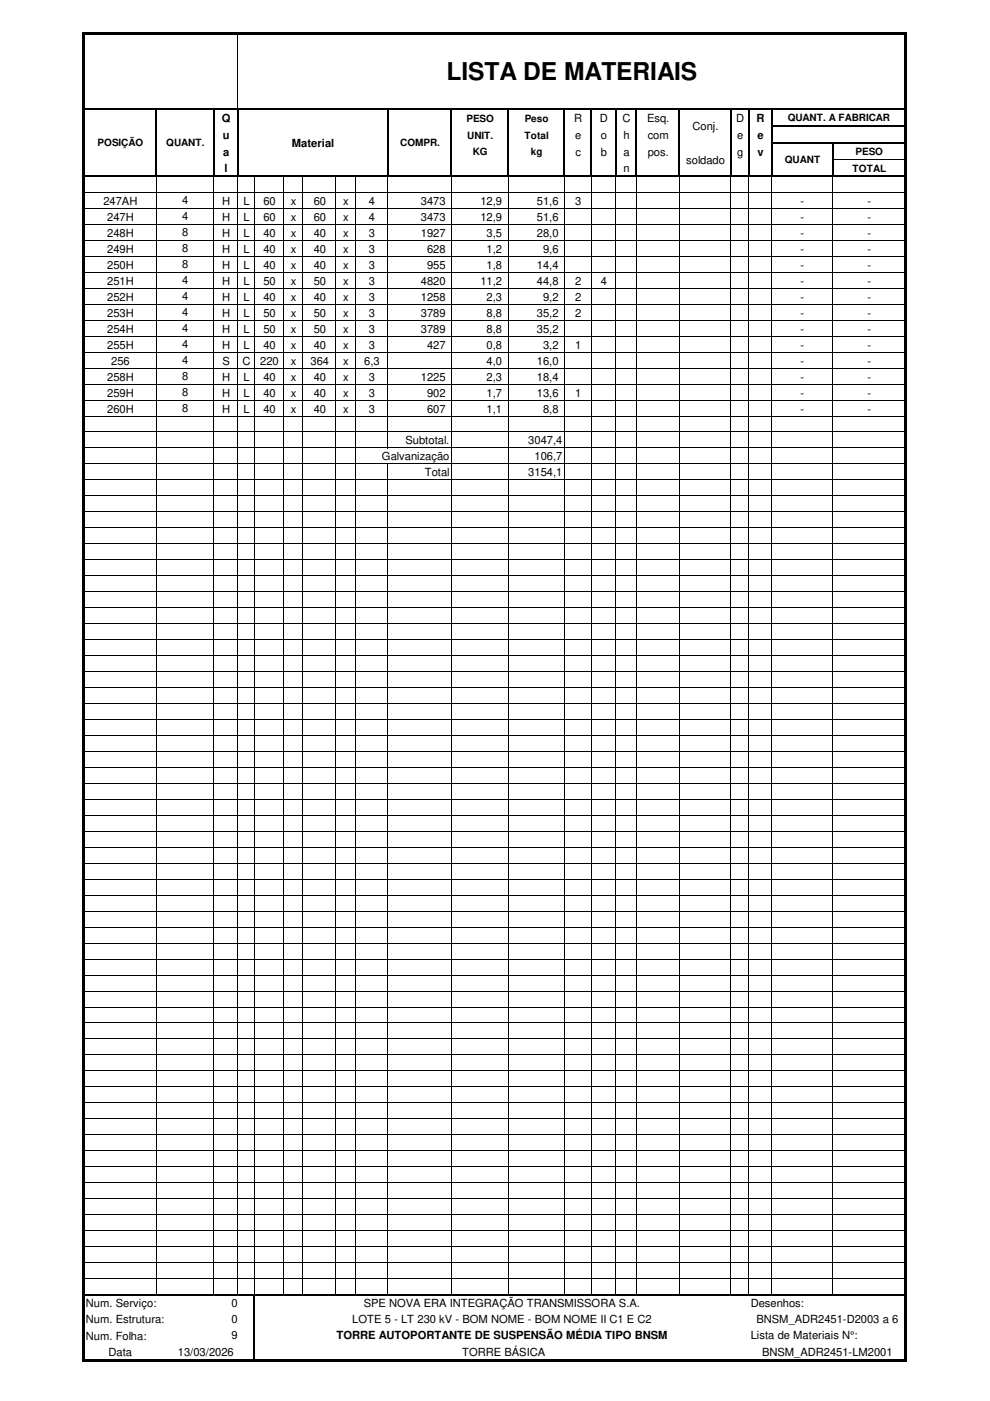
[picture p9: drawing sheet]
<svg xmlns="http://www.w3.org/2000/svg" width="210mm" height="297mm" viewBox="0 0 210 297" stroke-linecap="round" stroke-linejoin="round" font-family="sans-serif">
<defs><g id="words">
<text font-size="5.2" x="94.7" y="17">LISTA DE MATERIAIS</text>
<g font-size="2.4">
<text x="47" y="25.9">Q</text>
<text x="47.2" y="29.5">u</text>
<text x="121.8" y="25.9">R</text>
<text x="122" y="29.5">e</text>
<text x="127.2" y="25.9">D</text>
<text x="127.4" y="29.5">o</text>
<text x="132" y="25.9">C</text>
<text x="132.2" y="29.5">h</text>
<text x="137.2" y="25.9">Esq.</text>
<text x="137.3" y="29.5">com</text>
<text x="146.9" y="27.6">Conj.</text>
<text x="156.1" y="25.9">D</text>
<text x="156.3" y="29.5">e</text>
<text x="160.4" y="25.9">R</text>
<text x="160.6" y="29.5">e</text>
<text x="47.3" y="33">a</text>
<text x="61.9" y="31.1">Material</text>
<text x="122" y="33">c</text>
<text x="127.4" y="33">b</text>
<text x="132.2" y="33">a</text>
<text x="137.3" y="33">pos.</text>
<text x="145.5" y="34.7">soldado</text>
<text x="156.3" y="33">g</text>
<text x="160.6" y="33">v</text>
<text x="47.6" y="36.4">l</text>
<text x="132.2" y="36.4">n</text>
<text x="21.9" y="43.5">247AH</text>
<text x="22.7" y="46.9">247H</text>
<text x="38.7" y="43.3">4</text>
<text x="38.7" y="46.7">4</text>
<text x="47.1" y="43.5">H</text>
<text x="47.1" y="46.9">H</text>
<text x="51.6" y="43.5">L</text>
<text x="51.6" y="46.9">L</text>
<text x="55.8" y="43.5">60</text>
<text x="55.8" y="46.9">60</text>
<text x="61.7" y="43.5">x</text>
<text x="61.7" y="46.9">x</text>
<text x="66.5" y="43.5">60</text>
<text x="66.5" y="46.9">60</text>
<text x="72.7" y="43.5">x</text>
<text x="72.7" y="46.9">x</text>
<text x="78.2" y="43.5">4</text>
<text x="78.2" y="46.9">4</text>
<text x="89.2" y="43.5">3473</text>
<text x="89.2" y="46.9">3473</text>
<text x="101.9" y="43.5">12,9</text>
<text x="101.9" y="46.9">12,9</text>
<text x="113.8" y="43.5">51,6</text>
<text x="113.8" y="46.9">51,6</text>
<text x="122" y="43.5">3</text>
<text x="169.8" y="43.5">-</text>
<text x="169.8" y="46.9">-</text>
<text x="183.9" y="43.5">-</text>
<text x="183.9" y="46.9">-</text>
<text x="22.7" y="50.2">248H</text>
<text x="22.7" y="53.6">249H</text>
<text x="38.7" y="50.1">8</text>
<text x="38.7" y="53.5">8</text>
<text x="47.1" y="50.2">H</text>
<text x="47.1" y="53.6">H</text>
<text x="51.6" y="50.2">L</text>
<text x="51.6" y="53.6">L</text>
<text x="55.8" y="50.2">40</text>
<text x="55.8" y="53.6">40</text>
<text x="61.7" y="50.2">x</text>
<text x="61.7" y="53.6">x</text>
<text x="66.5" y="50.2">40</text>
<text x="66.5" y="53.6">40</text>
<text x="72.7" y="50.2">x</text>
<text x="72.7" y="53.6">x</text>
<text x="78.2" y="50.2">3</text>
<text x="78.2" y="53.6">3</text>
<text x="89.2" y="50.2">1927</text>
<text x="90.6" y="53.6">628</text>
<text x="103.2" y="50.2">3,5</text>
<text x="103.2" y="53.6">1,2</text>
<text x="113.8" y="50.2">28,0</text>
<text x="115.1" y="53.6">9,6</text>
<text x="169.8" y="53.6">-</text>
<text x="169.8" y="50.2">-</text>
<text x="183.9" y="53.6">-</text>
<text x="183.9" y="50.2">-</text>
<text x="22.7" y="57">250H</text>
<text x="38.7" y="56.9">8</text>
<text x="47.1" y="57">H</text>
<text x="51.6" y="57">L</text>
<text x="55.8" y="57">40</text>
<text x="61.7" y="57">x</text>
<text x="66.5" y="57">40</text>
<text x="72.7" y="57">x</text>
<text x="78.2" y="57">3</text>
<text x="90.6" y="57">955</text>
<text x="103.2" y="57">1,8</text>
<text x="113.8" y="57">14,4</text>
<text x="169.8" y="57">-</text>
<text x="183.9" y="57">-</text>
<text x="22.7" y="60.4">251H</text>
<text x="22.7" y="63.8">252H</text>
<text x="38.7" y="60.3">4</text>
<text x="38.7" y="63.7">4</text>
<text x="47.1" y="60.4">H</text>
<text x="47.1" y="63.8">H</text>
<text x="51.6" y="60.4">L</text>
<text x="51.6" y="63.8">L</text>
<text x="55.8" y="60.4">50</text>
<text x="55.8" y="63.8">40</text>
<text x="61.7" y="60.4">x</text>
<text x="61.7" y="63.8">x</text>
<text x="66.5" y="60.4">50</text>
<text x="66.5" y="63.8">40</text>
<text x="72.7" y="60.4">x</text>
<text x="72.7" y="63.8">x</text>
<text x="78.2" y="60.4">3</text>
<text x="78.2" y="63.8">3</text>
<text x="89.2" y="60.4">4820</text>
<text x="89.2" y="63.8">1258</text>
<text x="101.9" y="60.4">11,2</text>
<text x="103.2" y="63.8">2,3</text>
<text x="113.8" y="60.4">44,8</text>
<text x="115.1" y="63.8">9,2</text>
<text x="122" y="60.4">2</text>
<text x="122" y="63.8">2</text>
<text x="127.4" y="60.4">4</text>
<text x="169.8" y="60.4">-</text>
<text x="169.8" y="63.8">-</text>
<text x="183.9" y="60.4">-</text>
<text x="183.9" y="63.8">-</text>
<text x="22.7" y="67.2">253H</text>
<text x="22.7" y="70.6">254H</text>
<text x="38.7" y="67.1">4</text>
<text x="38.7" y="70.4">4</text>
<text x="47.1" y="67.2">H</text>
<text x="47.1" y="70.6">H</text>
<text x="51.6" y="67.2">L</text>
<text x="51.6" y="70.6">L</text>
<text x="55.8" y="67.2">50</text>
<text x="55.8" y="70.6">50</text>
<text x="61.7" y="67.2">x</text>
<text x="61.7" y="70.6">x</text>
<text x="66.5" y="67.2">50</text>
<text x="66.5" y="70.6">50</text>
<text x="72.7" y="67.2">x</text>
<text x="72.7" y="70.6">x</text>
<text x="78.2" y="67.2">3</text>
<text x="78.2" y="70.6">3</text>
<text x="89.2" y="67.2">3789</text>
<text x="89.2" y="70.6">3789</text>
<text x="103.2" y="67.2">8,8</text>
<text x="103.2" y="70.6">8,8</text>
<text x="113.8" y="67.2">35,2</text>
<text x="113.8" y="70.6">35,2</text>
<text x="122" y="67.2">2</text>
<text x="169.8" y="67.2">-</text>
<text x="169.8" y="70.6">-</text>
<text x="183.9" y="67.2">-</text>
<text x="183.9" y="70.6">-</text>
<text x="22.7" y="74">255H</text>
<text x="23.6" y="77.3">256</text>
<text x="38.7" y="73.8">4</text>
<text x="38.7" y="77.2">4</text>
<text x="47.1" y="74">H</text>
<text x="47.2" y="77.3">S</text>
<text x="51.4" y="77.3">C</text>
<text x="51.6" y="74">L</text>
<text x="55.2" y="77.3">220</text>
<text x="55.8" y="74">40</text>
<text x="61.7" y="74">x</text>
<text x="61.7" y="77.3">x</text>
<text x="65.8" y="77.3">364</text>
<text x="66.5" y="74">40</text>
<text x="72.7" y="74">x</text>
<text x="72.7" y="77.3">x</text>
<text x="77.2" y="77.3">6,3</text>
<text x="78.2" y="74">3</text>
<text x="90.6" y="74">427</text>
<text x="103.2" y="74">0,8</text>
<text x="103.2" y="77.3">4,0</text>
<text x="113.8" y="77.3">16,0</text>
<text x="115.1" y="74">3,2</text>
<text x="122" y="74">1</text>
<text x="169.8" y="74">-</text>
<text x="169.8" y="77.3">-</text>
<text x="183.9" y="74">-</text>
<text x="183.9" y="77.3">-</text>
<text x="22.7" y="80.7">258H</text>
<text x="38.7" y="80.6">8</text>
<text x="38.7" y="84">8</text>
<text x="47.1" y="80.7">H</text>
<text x="51.6" y="80.7">L</text>
<text x="55.8" y="80.7">40</text>
<text x="61.7" y="80.7">x</text>
<text x="66.5" y="80.7">40</text>
<text x="72.7" y="80.7">x</text>
<text x="78.2" y="80.7">3</text>
<text x="89.2" y="80.7">1225</text>
<text x="103.2" y="80.7">2,3</text>
<text x="113.8" y="80.7">18,4</text>
<text x="169.8" y="80.7">-</text>
<text x="183.9" y="80.7">-</text>
<text x="22.7" y="84.1">259H</text>
<text x="22.7" y="87.5">260H</text>
<text x="38.7" y="87.4">8</text>
<text x="47.1" y="84.1">H</text>
<text x="47.1" y="87.5">H</text>
<text x="51.6" y="84.1">L</text>
<text x="51.6" y="87.5">L</text>
<text x="55.8" y="84.1">40</text>
<text x="55.8" y="87.5">40</text>
<text x="61.7" y="84.1">x</text>
<text x="61.7" y="87.5">x</text>
<text x="66.5" y="84.1">40</text>
<text x="66.5" y="87.5">40</text>
<text x="72.7" y="84.1">x</text>
<text x="72.7" y="87.5">x</text>
<text x="78.2" y="84.1">3</text>
<text x="78.2" y="87.5">3</text>
<text x="90.6" y="84.1">902</text>
<text x="90.6" y="87.5">607</text>
<text x="103.2" y="84.1">1,7</text>
<text x="103.2" y="87.5">1,1</text>
<text x="113.8" y="84.1">13,6</text>
<text x="115.1" y="87.5">8,8</text>
<text x="122" y="84.1">1</text>
<text x="169.8" y="84.1">-</text>
<text x="169.8" y="87.5">-</text>
<text x="183.9" y="84.1">-</text>
<text x="183.9" y="87.5">-</text>
<text x="86" y="94.1">Subtotal.</text>
<text x="112" y="94.1">3047,4</text>
<text x="81" y="97.5">Galvanização</text>
<text x="90" y="100.9">Total</text>
<text x="112" y="100.9">3154,1</text>
<text x="113.3" y="97.5">106,7</text>
<text x="18.2" y="277.1">Num. Serviço:</text>
<text x="18.2" y="280.5">Num. Estrutura:</text>
<text x="49.1" y="280.5">0</text>
<text x="49.1" y="277.1">0</text>
<text x="74.7" y="280.5">LOTE 5 - LT 230 kV - BOM NOME - BOM NOME II C1 E C2</text>
<text x="77.1" y="277.1">SPE NOVA ERA INTEGRAÇÃO TRANSMISSORA S.A.</text>
<text x="159.2" y="277.1">Desenhos:</text>
<text x="160.4" y="280.5">BNSM_ADR2451-D2003 a 6</text>
<text x="18.2" y="284">Num. Folha:</text>
<text x="23" y="287.5">Data</text>
<text x="37.7" y="287.4">13/03/2026</text>
<text x="49.1" y="283.9">9</text>
<text x="71.3" y="283.9">TORRE AUTOPORTANTE DE SUSPENSÃO MÉDIA TIPO BNSM</text>
<text x="98" y="287.4">TORRE BÁSICA</text>
<text x="159.2" y="283.9">Lista de Materiais N°:</text>
<text x="161.6" y="287.4">BNSM_ADR2451-LM2001</text>
</g>
<g font-size="2.1">
<text x="98.9" y="25.8">PESO</text>
<text x="99.1" y="29.4">UNIT.</text>
<text x="111.2" y="29.4">Total</text>
<text x="111.3" y="25.8">Peso</text>
<text x="167" y="25.7">QUANT. A FABRICAR</text>
<text x="20.7" y="31">POSIÇÃO</text>
<text x="35.3" y="31">QUANT.</text>
<text x="84.9" y="31">COMPR.</text>
<text x="100.2" y="32.9">KG</text>
<text x="112.6" y="32.9">kg</text>
<text x="166.4" y="34.6">QUANT</text>
<text x="181.4" y="32.9">PESO</text>
<text x="180.8" y="36.4">TOTAL</text>
</g>
</g></defs>
<g fill="none" stroke="#000" stroke-width=".21">
<path d="M50.4 7.4v15.6M33.1 37.6v236.8M45.3 37.6v236.8M50.4 37.6v236.8M54 37.6v236.8M60.1 37.6v236.8M64.2 37.6v236.8M71.2 37.6v236.8M75.3 37.6v236.8M82.2 37.6v57.5M95.7 37.6v236.8M107.7 37.6v236.8"/>
<path d="M119.7 37.6v236.8M125.3 37.6v236.8M130.6 37.6v236.8M134.9 37.6v236.8M144.1 37.6v236.8M155 37.6v236.8M158.7 37.6v236.8M163.6 37.6v236.8M176.6 37.6v236.8M176.7 33.8h14.9M18.1 40.8h173.5M18.1 44.2h173.5"/>
<path d="M18.1 47.6h173.5M18.1 50.9h173.5M18.1 54.3h173.5M18.1 57.7h173.5M18.1 61.1h173.5M18.1 64.5h173.5M18.1 67.9h173.5M18.1 71.3h173.5M18.1 74.7h173.5M18.1 78h173.5M18.1 81.4h173.5M18.1 84.8h173.5"/>
<path d="M18.1 88.2h173.5M18.1 91.6h173.5M18.1 95h173.5M18.1 98.4h173.5M82.2 98.5v175.9M18.1 101.7h173.5M18.1 105.1h173.5M18.1 108.5h173.5M18.1 111.9h173.5M18.1 115.3h173.5M18.1 118.7h173.5M18.1 122.1h173.5"/>
<path d="M18.1 125.5h173.5M18.1 128.8h173.5M18.1 132.2h173.5M18.1 135.6h173.5M18.1 139h173.5M18.1 142.4h173.5M18.1 145.8h173.5M18.1 149.2h173.5M18.1 152.5h173.5M18.1 155.9h173.5M18.1 159.3h173.5M18.1 162.7h173.5"/>
<path d="M18.1 166.1h173.5M18.1 169.5h173.5M18.1 172.9h173.5M18.1 176.3h173.5M18.1 179.6h173.5M18.1 183h173.5M18.1 186.4h173.5M18.1 189.8h173.5M18.1 193.2h173.5M18.1 196.6h173.5M18.1 200h173.5M18.1 203.3h173.5"/>
<path d="M18.1 206.7h173.5M18.1 210.1h173.5M18.1 213.5h173.5M18.1 216.9h173.5M18.1 220.3h173.5M18.1 223.7h173.5M18.1 227.1h173.5M18.1 230.4h173.5M18.1 233.8h173.5M18.1 237.2h173.5M18.1 240.6h173.5M18.1 244h173.5"/>
<path d="M18.1 247.4h173.5M18.1 250.8h173.5M18.1 254.1h173.5M18.1 257.5h173.5M18.1 260.9h173.5M18.1 264.3h173.5M18.1 267.7h173.5M18.1 271.1h173.5"/>
</g>
<g fill="none" stroke="#000" stroke-width=".42">
<path d="M18.1 23.2h173.5M18.1 37.4h173.5M33.1 23.4v14.2M45.3 23.4v14.2M50.4 23.4v14.2M82.2 23.4v14.2M95.7 23.4v14.2M107.7 23.4v14.2M119.7 23.4v14.2M125.3 23.4v14.2M130.6 23.4v14.2M134.9 23.4v14.2"/>
<path d="M144.1 23.4v14.2M154.9 23.4v14.2M158.7 23.4v14.2M163.6 23.4v14.2M163.8 26.8h27.8M163.8 30.4h27.8M176.5 30.6v7M18.1 274.7h173.5M53.9 274.9v13.2"/>
</g>
<path d="M18.1 6.9h174.1v.5h-174.1zM17.4 6.9h.7v281.9h-.7zM18.1 288.1h174.1v.7h-174.1zM191.6 7.4h.6v281.4h-.6z" fill="#000"/>
<use href="#words"/>
</svg>
